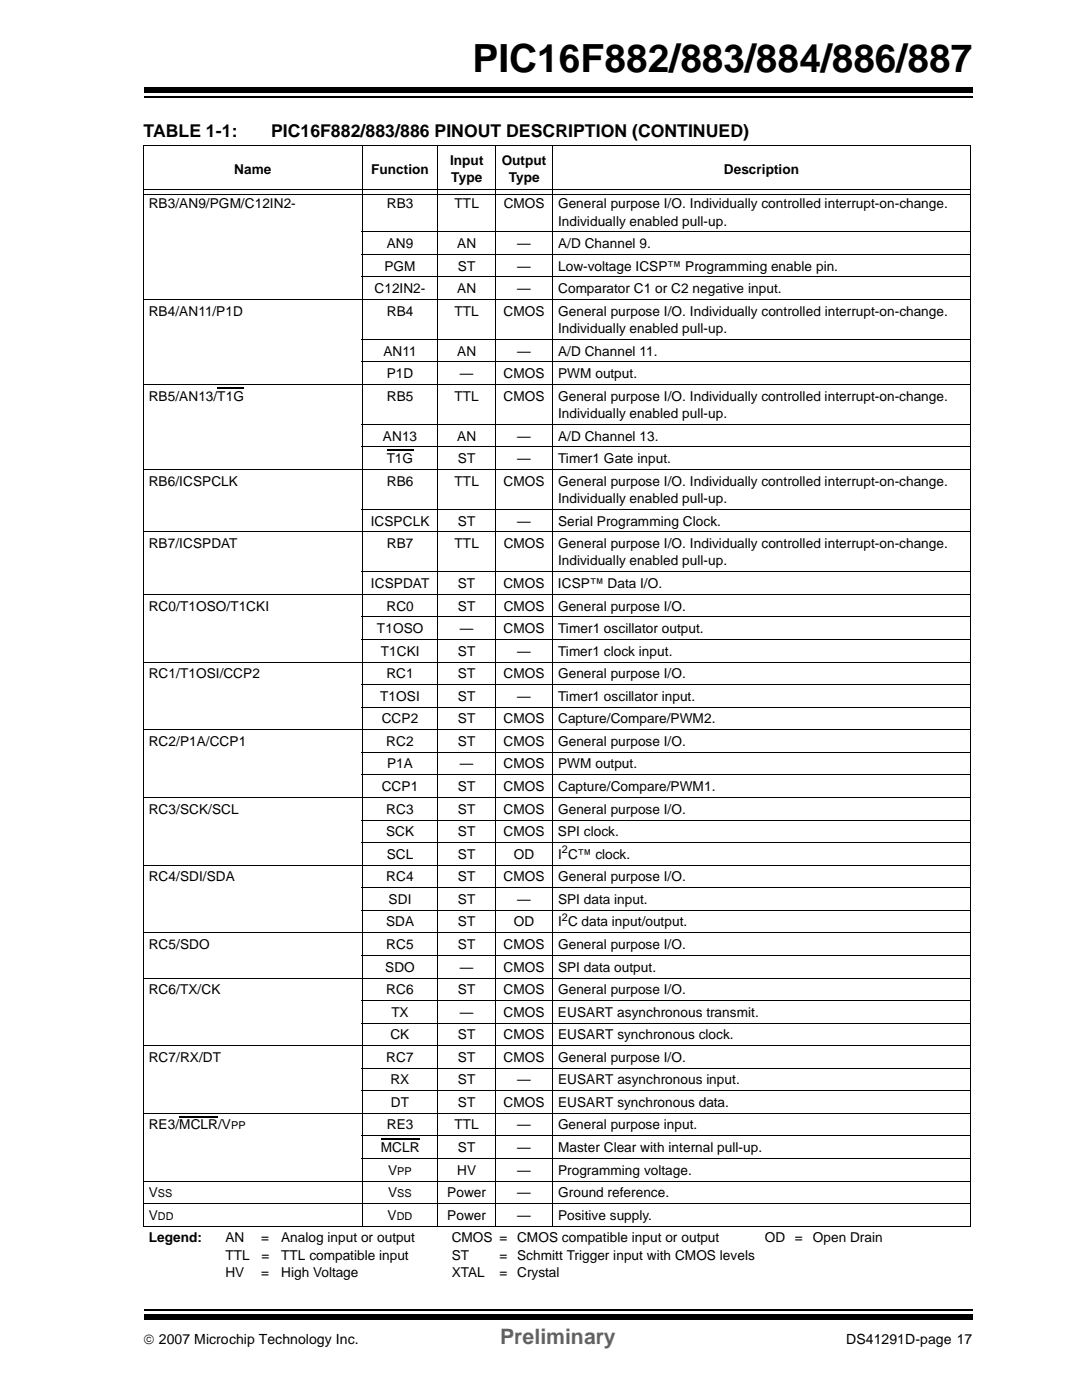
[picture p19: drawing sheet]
<svg xmlns="http://www.w3.org/2000/svg" width="216mm" height="279mm" viewBox="0 0 216 279" stroke-linecap="round" stroke-linejoin="round" font-family="sans-serif">
<defs><g id="words">
<text font-size="7.7" x="94.1" y="14.4">PIC16F882/883/884/886/887</text>
<text font-size="4.2" fill="#656565" x="99.6" y="267.8">Preliminary</text>
<g font-size="3.5">
<text x="28.6" y="27.4">TABLE 1-1:</text>
<text x="54" y="27.4">PIC16F882/883/886 PINOUT DESCRIPTION (CONTINUED)</text>
</g>
<g font-size="2.8">
<text x="28.6" y="267.8">© 2007 Microchip Technology Inc.</text>
<text x="168.5" y="267.8">DS41291D-page 17</text>
</g>
<g font-size="2.7">
<text x="46.6" y="34.6">Name</text>
<text x="73.9" y="34.6">Function</text>
<text x="89.6" y="32.9">Input</text>
<text x="99.9" y="32.9">Output</text>
<text x="144.2" y="34.6">Description</text>
<text x="29.6" y="41.5">RB3/AN9/PGM/C12IN2-</text>
<text x="77" y="41.5">RB3</text>
<text x="89.9" y="36.3">Type</text>
<text x="90.5" y="41.5">TTL</text>
<text x="100.3" y="41.5">CMOS</text>
<text x="101.3" y="36.3">Type</text>
<text x="111.1" y="41.5">General purpose I/O. Individually controlled interrupt-on-change.</text>
<text x="111.1" y="45">Individually enabled pull-up.</text>
<text x="76.6" y="54">PGM</text>
<text x="77" y="49.4">AN9</text>
<text x="91.1" y="49.4">AN</text>
<text x="91.2" y="54">ST</text>
<text x="103" y="49.4">—</text>
<text x="103" y="54">—</text>
<text x="111.1" y="49.4">A/D Channel 9.</text>
<text x="111.2" y="54">Low-voltage ICSP™ Programming enable pin.</text>
<text x="74.6" y="58.5">C12IN2-</text>
<text x="91.1" y="58.5">AN</text>
<text x="103" y="58.5">—</text>
<text x="111.1" y="58.5">Comparator C1 or C2 negative input.</text>
<text x="29.6" y="62.9">RB4/AN11/P1D</text>
<text x="77" y="62.9">RB4</text>
<text x="90.5" y="62.9">TTL</text>
<text x="100.3" y="62.9">CMOS</text>
<text x="111.2" y="62.9">General purpose I/O. Individually controlled interrupt-on-change.</text>
<text x="76.4" y="70.9">AN11</text>
<text x="91.1" y="70.9">AN</text>
<text x="103" y="70.9">—</text>
<text x="111.1" y="66.4">Individually enabled pull-up.</text>
<text x="111.1" y="70.9">A/D Channel 11.</text>
<text x="77" y="75.4">P1D</text>
<text x="91.6" y="75.4">—</text>
<text x="100.3" y="75.4">CMOS</text>
<text x="111.1" y="75.4">PWM output.</text>
<text x="29.6" y="79.9">RB5/AN13/T1G</text>
<text x="77" y="79.9">RB5</text>
<text x="90.5" y="79.9">TTL</text>
<text x="100.3" y="79.9">CMOS</text>
<text x="111.1" y="83.3">Individually enabled pull-up.</text>
<text x="111.1" y="79.9">General purpose I/O. Individually controlled interrupt-on-change.</text>
<text x="76.3" y="87.8">AN13</text>
<text x="91.1" y="87.8">AN</text>
<text x="103" y="87.8">—</text>
<text x="111.1" y="87.8">A/D Channel 13.</text>
<text x="77" y="92.3">T1G</text>
<text x="91.2" y="92.3">ST</text>
<text x="103" y="92.3">—</text>
<text x="111.1" y="92.3">Timer1 Gate input.</text>
<text x="29.6" y="96.8">RB6/ICSPCLK</text>
<text x="77" y="96.8">RB6</text>
<text x="90.5" y="96.8">TTL</text>
<text x="100.3" y="96.8">CMOS</text>
<text x="111.1" y="100.2">Individually enabled pull-up.</text>
<text x="111.2" y="96.8">General purpose I/O. Individually controlled interrupt-on-change.</text>
<text x="73.8" y="104.8">ICSPCLK</text>
<text x="91.2" y="104.8">ST</text>
<text x="103" y="104.8">—</text>
<text x="111.2" y="104.8">Serial Programming Clock.</text>
<text x="29.6" y="109.3">RB7/ICSPDAT</text>
<text x="77" y="109.3">RB7</text>
<text x="90.5" y="109.3">TTL</text>
<text x="100.3" y="109.3">CMOS</text>
<text x="111.1" y="112.7">Individually enabled pull-up.</text>
<text x="111.2" y="109.3">General purpose I/O. Individually controlled interrupt-on-change.</text>
<text x="73.9" y="117.2">ICSPDAT</text>
<text x="91.2" y="117.2">ST</text>
<text x="100.3" y="117.2">CMOS</text>
<text x="111.1" y="117.2">ICSP™ Data I/O.</text>
<text x="29.6" y="121.7">RC0/T1OSO/T1CKI</text>
<text x="77" y="121.7">RC0</text>
<text x="91.2" y="121.7">ST</text>
<text x="100.3" y="121.7">CMOS</text>
<text x="111.1" y="121.7">General purpose I/O.</text>
<text x="75.1" y="126.2">T1OSO</text>
<text x="75.8" y="130.7">T1CKI</text>
<text x="91.2" y="130.7">ST</text>
<text x="91.6" y="126.2">—</text>
<text x="100.3" y="126.2">CMOS</text>
<text x="103" y="130.7">—</text>
<text x="111.1" y="130.7">Timer1 clock input.</text>
<text x="111.1" y="126.2">Timer1 oscillator output.</text>
<text x="29.6" y="135.2">RC1/T1OSI/CCP2</text>
<text x="76.9" y="135.2">RC1</text>
<text x="91.2" y="135.2">ST</text>
<text x="100.3" y="135.2">CMOS</text>
<text x="111.2" y="135.2">General purpose I/O.</text>
<text x="75.7" y="139.7">T1OSI</text>
<text x="91.2" y="139.7">ST</text>
<text x="103" y="139.7">—</text>
<text x="111.2" y="139.7">Timer1 oscillator input.</text>
<text x="29.6" y="148.7">RC2/P1A/CCP1</text>
<text x="76" y="144.2">CCP2</text>
<text x="76.9" y="148.7">RC2</text>
<text x="91.2" y="144.2">ST</text>
<text x="91.2" y="148.7">ST</text>
<text x="100.3" y="144.2">CMOS</text>
<text x="100.3" y="148.7">CMOS</text>
<text x="111.1" y="144.2">Capture/Compare/PWM2.</text>
<text x="111.2" y="148.7">General purpose I/O.</text>
<text x="77.1" y="153.2">P1A</text>
<text x="91.6" y="153.2">—</text>
<text x="100.3" y="153.2">CMOS</text>
<text x="111.1" y="153.2">PWM output.</text>
<text x="76" y="157.7">CCP1</text>
<text x="91.2" y="157.7">ST</text>
<text x="100.3" y="157.7">CMOS</text>
<text x="111.1" y="157.7">Capture/Compare/PWM1.</text>
<text x="29.6" y="162.2">RC3/SCK/SCL</text>
<text x="76.9" y="166.7">SCK</text>
<text x="76.9" y="162.2">RC3</text>
<text x="91.2" y="166.7">ST</text>
<text x="91.2" y="162.2">ST</text>
<text x="100.3" y="166.7">CMOS</text>
<text x="100.3" y="162.2">CMOS</text>
<text x="111.1" y="166.7">SPI clock.</text>
<text x="111.2" y="162.2">General purpose I/O.</text>
<text x="77" y="171.2">SCL</text>
<text x="91.2" y="171.2">ST</text>
<text x="102.3" y="171.2">OD</text>
<text x="111.1" y="171.2">I C™ clock.</text>
<text x="29.6" y="175.7">RC4/SDI/SDA</text>
<text x="76.9" y="175.7">RC4</text>
<text x="91.2" y="175.7">ST</text>
<text x="100.3" y="175.7">CMOS</text>
<text x="111.2" y="175.7">General purpose I/O.</text>
<text x="76.9" y="184.7">SDA</text>
<text x="77.4" y="180.2">SDI</text>
<text x="91.2" y="184.7">ST</text>
<text x="91.2" y="180.2">ST</text>
<text x="102.3" y="184.7">OD</text>
<text x="103" y="180.2">—</text>
<text x="111.1" y="184.7">I C data input/output.</text>
<text x="111.1" y="180.2">SPI data input.</text>
<text x="29.6" y="189.1">RC5/SDO</text>
<text x="76.9" y="189.1">RC5</text>
<text x="91.2" y="189.1">ST</text>
<text x="100.3" y="189.1">CMOS</text>
<text x="111.1" y="189.1">General purpose I/O.</text>
<text x="76.7" y="193.7">SDO</text>
<text x="91.6" y="193.7">—</text>
<text x="100.3" y="193.7">CMOS</text>
<text x="111.1" y="193.7">SPI data output.</text>
<text x="29.6" y="198.2">RC6/TX/CK</text>
<text x="76.9" y="198.2">RC6</text>
<text x="77.9" y="202.7">TX</text>
<text x="91.2" y="198.2">ST</text>
<text x="91.6" y="202.7">—</text>
<text x="100.3" y="202.7">CMOS</text>
<text x="100.3" y="198.2">CMOS</text>
<text x="111.1" y="202.7">EUSART asynchronous transmit.</text>
<text x="111.2" y="198.2">General purpose I/O.</text>
<text x="77.8" y="207.1">CK</text>
<text x="91.2" y="207.1">ST</text>
<text x="100.3" y="207.1">CMOS</text>
<text x="111.1" y="207.1">EUSART synchronous clock.</text>
<text x="29.6" y="211.7">RC7/RX/DT</text>
<text x="76.9" y="211.7">RC7</text>
<text x="91.2" y="211.7">ST</text>
<text x="100.3" y="211.7">CMOS</text>
<text x="111.1" y="211.7">General purpose I/O.</text>
<text x="77.8" y="216.2">RX</text>
<text x="77.9" y="220.6">DT</text>
<text x="91.2" y="216.2">ST</text>
<text x="91.2" y="220.6">ST</text>
<text x="100.3" y="220.6">CMOS</text>
<text x="103" y="216.2">—</text>
<text x="111.1" y="216.2">EUSART asynchronous input.</text>
<text x="111.1" y="220.6">EUSART synchronous data.</text>
<text x="29.6" y="225.1">RE3/MCLR/V</text>
<text x="77" y="225.1">RE3</text>
<text x="90.5" y="225.1">TTL</text>
<text x="103" y="225.1">—</text>
<text x="111.1" y="225.1">General purpose input.</text>
<text x="75.8" y="229.7">MCLR</text>
<text x="91.2" y="229.7">ST</text>
<text x="103" y="229.7">—</text>
<text x="111.1" y="229.7">Master Clear with internal pull-up.</text>
<text x="29.6" y="238.6">V</text>
<text x="77.3" y="238.6">V</text>
<text x="77.3" y="234.1">V</text>
<text x="89.1" y="238.6">Power</text>
<text x="91.1" y="234.1">HV</text>
<text x="103" y="234.1">—</text>
<text x="103" y="238.6">—</text>
<text x="111.1" y="234.1">Programming voltage.</text>
<text x="111.1" y="238.6">Ground reference.</text>
<text x="29.6" y="243.1">V</text>
<text x="77.2" y="243.1">V</text>
<text x="89.1" y="243.1">Power</text>
<text x="103" y="243.1">—</text>
<text x="111.1" y="243.1">Positive supply.</text>
<text x="29.6" y="247.6">Legend:</text>
<text x="44.9" y="247.6">AN</text>
<text x="44.9" y="251.1">TTL</text>
<text x="52" y="247.6">=</text>
<text x="52.1" y="251.1">=</text>
<text x="56" y="247.6">Analog input or output</text>
<text x="56" y="251.1">TTL compatible input</text>
<text x="90" y="247.6">CMOS =</text>
<text x="90" y="251.1">ST</text>
<text x="99.5" y="251.1">=</text>
<text x="103" y="247.6">CMOS compatible input or output</text>
<text x="103" y="251.1">Schmitt Trigger input with CMOS levels</text>
<text x="152.4" y="247.6">OD =</text>
<text x="161.9" y="247.6">Open Drain</text>
<text x="44.9" y="254.5">HV</text>
<text x="52" y="254.5">=</text>
<text x="56" y="254.5">High Voltage</text>
<text x="90" y="254.5">XTAL</text>
<text x="99.5" y="254.5">=</text>
<text x="103" y="254.5">Crystal</text>
</g>
<g font-size="2.2">
<text x="111.9" y="170.1">2</text>
<text x="111.9" y="183.6">2</text>
<text x="46" y="225.1">PP</text>
<text x="31.5" y="238.6">SS</text>
<text x="79.1" y="234.1">PP</text>
<text x="79.1" y="238.6">SS</text>
<text x="31.5" y="243.1">DD</text>
<text x="79" y="243.1">DD</text>
</g>
</g></defs>
<path d="M28.6 261h165.1" fill="none" stroke="#000" stroke-width=".34"/>
<path d="M28.6 262h165.1v1.1h-165.1z" fill="#000"/>
<path d="M28.6 16.9h165.1v5.5h-165.1z" fill="#fff"/>
<path d="M28.6 19.3h165.1" fill="none" stroke="#000" stroke-width=".34"/>
<path d="M28.6 17.4h165.1v1h-165.1z" fill="#000"/>
<path d="M43.3 77.3h5.3M77 89.7h5.4M35.7 222.6h7.7M75.8 227.1h7.7" fill="none" stroke="#000" stroke-width=".21"/>
<g fill="none" stroke="#000" stroke-width=".2">
<path d="M28.5 29h164.9M28.6 29v215.3M28.7 37.8h164.5M28.7 38.7h164.5M72.1 28.8v215.7M87.2 28.8v215.7M98.7 28.8v215.7M110.1 28.8v215.7M193.3 29v215.3M28.5 59.7h164.9M72 46.2h121.4M72 50.7h121.4"/>
<path d="M72 55.2h121.4M28.5 76.7h164.9M72 67.6h121.4M72 72.1h121.4M28.5 93.6h164.9M72 84.6h121.4M72 89.1h121.4M28.5 106h164.9M28.5 118.4h164.9M72 101.5h121.4M72 114h121.4M28.5 132h164.9"/>
<path d="M72 122.9h121.4M72 127.5h121.4M72 136.4h121.4M28.5 145.5h164.9M28.5 159h164.9M72 140.9h121.4M72 149.9h121.4M72 154.4h121.4M28.5 172.4h164.9M72 163.4h121.4M72 167.9h121.4M72 177h121.4"/>
<path d="M28.5 185.9h164.9M28.5 194.9h164.9M72 181.4h121.4M72 190.4h121.4M72 199.4h121.4M28.5 208.4h164.9M72 203.9h121.4M72 212.9h121.4M72 217.4h121.4M28.5 221.9h164.9M28.5 235.4h164.9M28.5 239.9h164.9"/>
<path d="M72 226.4h121.4M72 230.9h121.4M28.5 244.4h164.9"/>
</g>
<use href="#words"/>
</svg>
